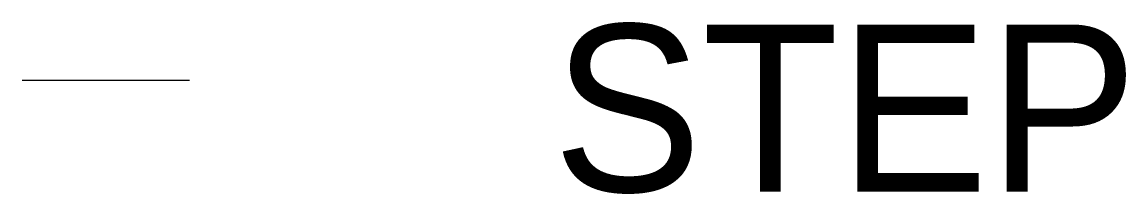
# Model space of a CAD drawing. Extents: x -1.5 to 18.3, y -2 to 1.
import ezdxf

# ---------------------------------------------------------------- set-up
doc = ezdxf.new("R2010")
doc.units = 0
doc.layers.get('0').update_dxf_attribs({"linetype": 'CONTINUOUS'})

msp = doc.modelspace()

# ---------------------------------------------------------------- linework, layer by layer
at = {"color": 0}
msp.add_line((-1.5, 0), (1.5, 0), dxfattribs=at)

# ---------------------------------------------------------------- texts
msp.add_attdef('STEP', (8, -2), 'step', height=3, dxfattribs=at)

doc.saveas('drawing.dxf')
